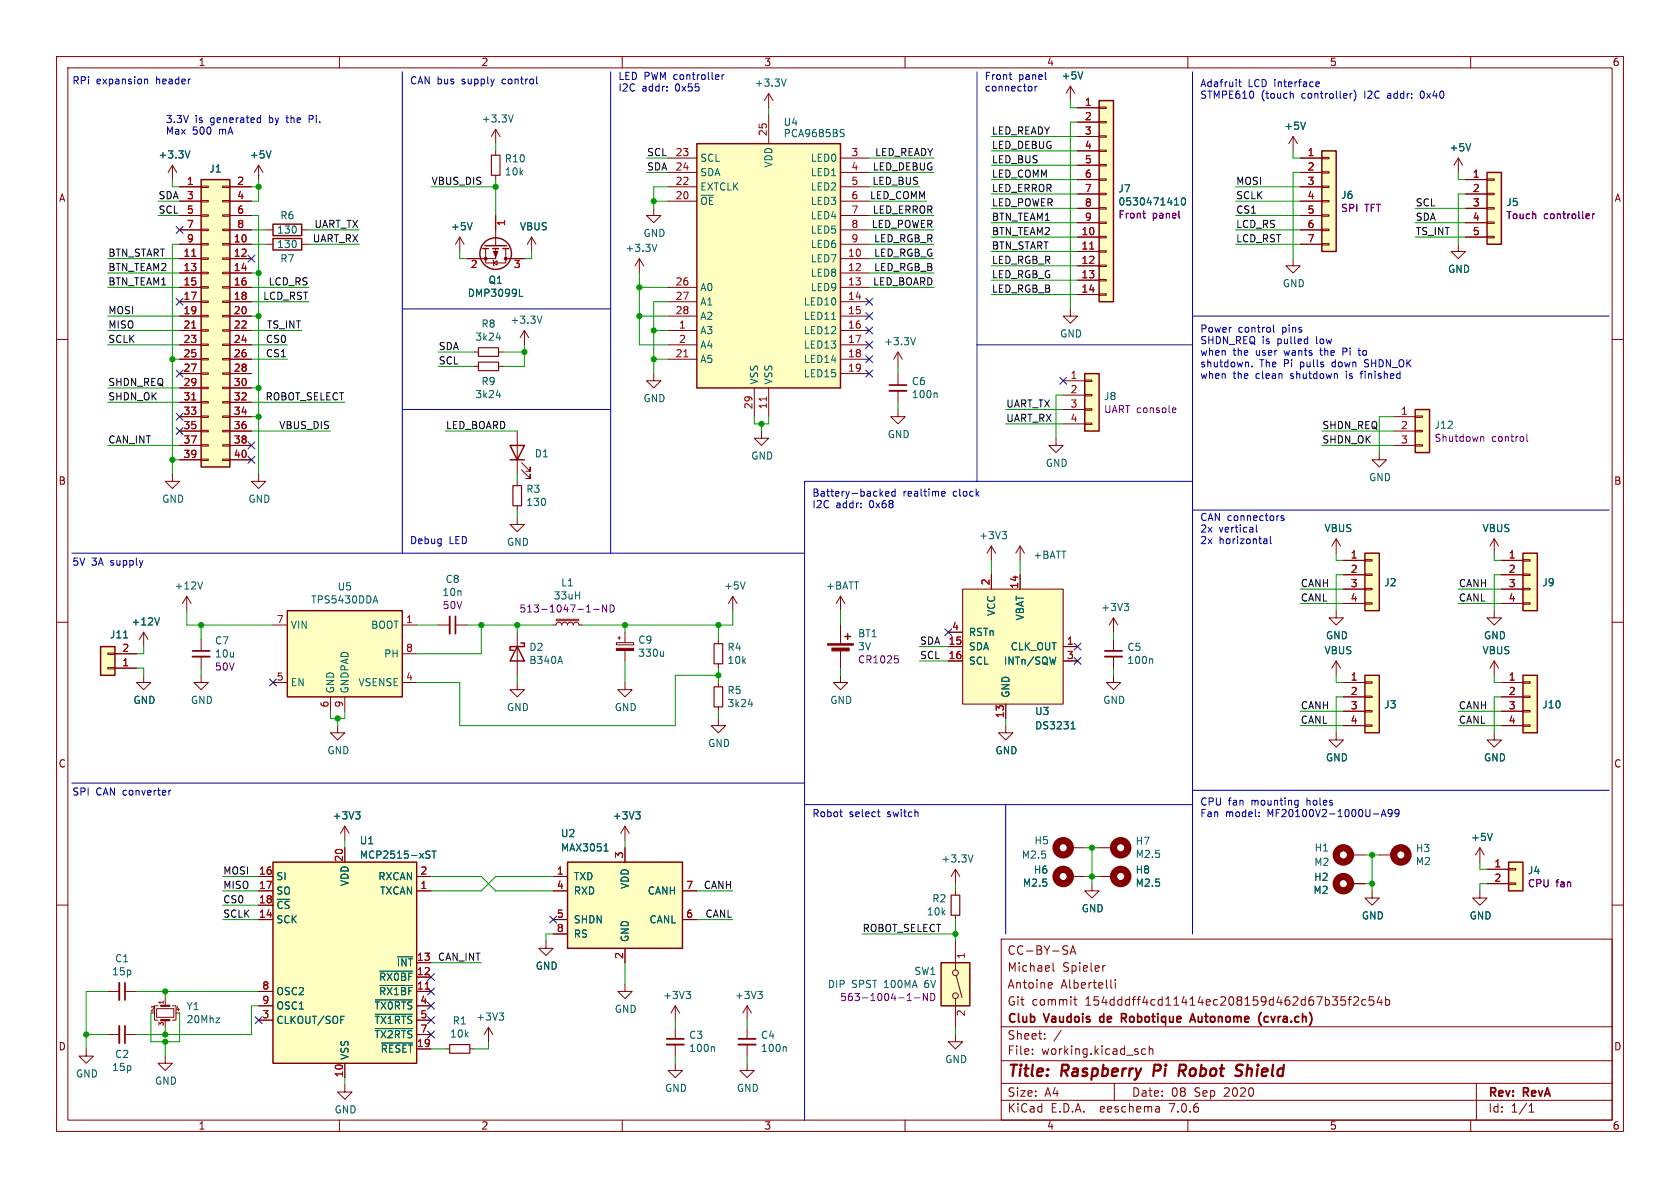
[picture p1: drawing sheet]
<svg xmlns="http://www.w3.org/2000/svg" width="297mm" height="210mm" viewBox="0 0 297 210" stroke-linecap="round" stroke-linejoin="round" font-family="sans-serif">
<defs><g id="words">
<g font-size="2.8" fill="#840000">
<text x="178" y="190.9">Title:</text>
<text x="187.7" y="190.9">Raspberry</text>
<text x="204.7" y="190.9">Pi</text>
<text x="210" y="190.9">Robot</text>
<text x="220.9" y="190.9">Shield</text>
</g>
<g font-size="2.1" fill="#840000">
<text x="178" y="172">Michael</text>
<text x="178" y="169">CC-BY-SA</text>
<text x="187.8" y="172">Spieler</text>
<text x="178" y="178">Git</text>
<text x="178" y="175">Antoine</text>
<text x="182.4" y="178">commit</text>
<text x="187.5" y="175">Albertelli</text>
<text x="191.9" y="178">154dddff4cd11414ec208159d462d67b35f2c54b</text>
<text x="178" y="184">Sheet:</text>
<text x="178" y="181.2">Club</text>
<text x="184.7" y="181.2">Vaudois</text>
<text x="195.1" y="181.2">de</text>
<text x="199.5" y="181.2">Robotique</text>
<text x="212.4" y="181.2">Autonome</text>
<text x="225" y="181.2">(cvra.ch)</text>
<text x="178" y="186.7">File:</text>
<text x="184.1" y="186.7">working.kicad_sch</text>
<text x="178" y="196.9">KiCad</text>
<text x="178" y="194.1">Size:</text>
<text x="184.7" y="194.1">A4</text>
<text x="185.7" y="196.9">E.D.A.</text>
<text x="194.6" y="196.9">eeschema</text>
<text x="200" y="194.1">Date:</text>
<text x="207" y="196.9">7.0.6</text>
<text x="207" y="194.1">08</text>
<text x="211.2" y="194.1">Sep</text>
<text x="216.5" y="194.1">2020</text>
<text x="263" y="194.3">Rev:</text>
<text x="263" y="196.9">Id:</text>
<text x="267.1" y="196.9">1/1</text>
<text x="269.4" y="194.3">RevA</text>
</g>
<g font-size="1.8" fill="#840000">
<text x="35" y="11.9">1</text>
<text x="85" y="11.9">2</text>
<text x="135" y="11.9">3</text>
<text x="185" y="11.9">4</text>
<text x="235" y="11.9">5</text>
<text x="285" y="11.9">6</text>
<text x="10.3" y="35.9">A</text>
<text x="285.3" y="35.9">A</text>
<text x="10.3" y="85.9">B</text>
<text x="285.3" y="85.9">B</text>
<text x="10.3" y="135.9">C</text>
<text x="285.3" y="135.9">C</text>
<text x="10.3" y="185.9">D</text>
<text x="285.3" y="185.9">D</text>
<text x="35" y="199.9">1</text>
<text x="85" y="199.9">2</text>
<text x="135" y="199.9">3</text>
<text x="185" y="199.9">4</text>
<text x="235" y="199.9">5</text>
<text x="285" y="199.9">6</text>
</g>
<g font-size="1.8" fill="#0000c2">
<text x="12.7" y="15">RPi</text>
<text x="17" y="15">expansion</text>
<text x="27.7" y="15">header</text>
<text x="72.4" y="15">CAN bus</text>
<text x="81.7" y="15">supply</text>
<text x="89" y="15">control</text>
<text x="109.2" y="14.2">LED PWM controller</text>
<text x="109.2" y="16.3">I2C</text>
<text x="113.5" y="16.3">addr:</text>
<text x="119.5" y="16.3">0x55</text>
<text x="174" y="14.2">Front</text>
<text x="174" y="16.3">connector</text>
<text x="180.1" y="14.2">panel</text>
<text x="212.1" y="15.5">Adafruit</text>
<text x="212.1" y="17.5">STMPE610</text>
<text x="220.6" y="15.5">LCD interface</text>
<text x="222.9" y="17.5">(touch</text>
<text x="230.2" y="17.5">controller)</text>
<text x="241.5" y="17.5">I2C</text>
<text x="245.7" y="17.5">addr:</text>
<text x="251.7" y="17.5">0x40</text>
<text x="29.2" y="21.8">3.3V</text>
<text x="29.2" y="23.9">Max</text>
<text x="34" y="23.9">500</text>
<text x="34.5" y="21.8">is</text>
<text x="37.3" y="21.8">generated</text>
<text x="38.8" y="23.9">mA</text>
<text x="47.8" y="21.8">by</text>
<text x="51.1" y="21.8">the</text>
<text x="55.3" y="21.8">Pi.</text>
<text x="212.1" y="58.9">Power</text>
<text x="218.9" y="58.9">control</text>
<text x="226.8" y="58.9">pins</text>
<text x="212.1" y="60.9">SHDN_REQ is</text>
<text x="212.1" y="63">when</text>
<text x="212.1" y="65">shutdown.</text>
<text x="218" y="63">the</text>
<text x="222.1" y="63">user</text>
<text x="222.7" y="65">The</text>
<text x="225.9" y="60.9">pulled</text>
<text x="227.1" y="65">Pi</text>
<text x="227.3" y="63">wants</text>
<text x="230.1" y="65">pulls</text>
<text x="233" y="60.9">low</text>
<text x="233.9" y="63">the</text>
<text x="235.9" y="65">down</text>
<text x="238" y="63">Pi</text>
<text x="241.1" y="63">to</text>
<text x="241.9" y="65">SHDN_OK</text>
<text x="212.1" y="67.1">when</text>
<text x="218" y="67.1">the</text>
<text x="222.1" y="67.1">clean</text>
<text x="228.4" y="67.1">shutdown</text>
<text x="238.4" y="67.1">is</text>
<text x="241.2" y="67.1">finished</text>
<text x="143.5" y="87.9">Battery-backed</text>
<text x="143.5" y="89.9">I2C</text>
<text x="147.8" y="89.9">addr:</text>
<text x="153.8" y="89.9">0x68</text>
<text x="159.6" y="87.9">realtime</text>
<text x="168.6" y="87.9">clock</text>
<text x="212.1" y="92.2">CAN connectors</text>
<text x="212.1" y="94.2">2x</text>
<text x="215.5" y="94.2">vertical</text>
<text x="12.7" y="100.1">5V</text>
<text x="16.2" y="100.1">3A</text>
<text x="19.6" y="100.1">supply</text>
<text x="72.4" y="96.3">Debug</text>
<text x="79.4" y="96.3">LED</text>
<text x="212.1" y="96.3">2x</text>
<text x="215.5" y="96.3">horizontal</text>
<text x="12.7" y="140.7">SPI</text>
<text x="17" y="140.7">CAN converter</text>
<text x="212.1" y="142.5">CPU</text>
<text x="217.1" y="142.5">fan</text>
<text x="221.3" y="142.5">mounting</text>
<text x="231.3" y="142.5">holes</text>
<text x="143.5" y="144.5">Robot</text>
<text x="150.1" y="144.5">select</text>
<text x="157" y="144.5">switch</text>
<text x="212.1" y="144.5">Fan</text>
<text x="216.6" y="144.5">model:</text>
<text x="224.2" y="144.5">MF20100V2-1000U-A99</text>
</g>
<g font-size="1.8" fill="#006464">
<text x="133.3" y="15.5">+3.3V</text>
<text x="187.6" y="14.2">+5V</text>
<text x="85.1" y="21.9">+3.3V</text>
<text x="138.4" y="22.5">U4</text>
<text x="226.9" y="23.1">+5V</text>
<text x="27.9" y="28.2">+3.3V</text>
<text x="44.1" y="28.2">+5V</text>
<text x="89.1" y="28.9">R10</text>
<text x="123.7" y="28.8">SCL</text>
<text x="136.8" y="29.7" transform="rotate(-90 136.8 29.7)">VDD</text>
<text x="138.4" y="24.4">PCA9685BS</text>
<text x="143.2" y="28.8">LED0</text>
<text x="256.2" y="26.9">+5V</text>
<text x="36.9" y="30.7">J1</text>
<text x="89.1" y="31.2">10k</text>
<text x="123.7" y="33.9">EXTCLK</text>
<text x="123.7" y="31.3">SDA</text>
<text x="143.2" y="31.3">LED1</text>
<text x="143.2" y="33.9">LED2</text>
<text x="197.6" y="34.2">J7</text>
<text x="237" y="35.4">J6</text>
<text x="48.9" y="41.5">130</text>
<text x="49.5" y="39">R6</text>
<text x="79.6" y="40.9">+5V</text>
<text x="91.8" y="40.9">VBUS</text>
<text x="123.7" y="36.4">~{OE}</text>
<text x="143.2" y="36.4">LED3</text>
<text x="143.2" y="39">LED4</text>
<text x="143.2" y="41.5">LED5</text>
<text x="197.6" y="36.5">0530471410</text>
<text x="266.2" y="36.6">J5</text>
<text x="48.9" y="44">130</text>
<text x="49.5" y="46.6">R7</text>
<text x="110.5" y="44.7">+3.3V</text>
<text x="113.7" y="42.1">GND</text>
<text x="143.2" y="46.6">LED7</text>
<text x="143.2" y="44">LED6</text>
<text x="82.6" y="52.7">DMP3099L</text>
<text x="86.3" y="50.4">Q1</text>
<text x="123.7" y="51.7">A0</text>
<text x="143.2" y="49.1">LED8</text>
<text x="143.2" y="51.7">LED9</text>
<text x="226.7" y="51">GND</text>
<text x="255.9" y="48.4">GND</text>
<text x="85" y="58.1">R8</text>
<text x="90.1" y="57.4">+3.3V</text>
<text x="123.7" y="59.3">A3</text>
<text x="123.7" y="54.2">A1</text>
<text x="123.7" y="56.7">A2</text>
<text x="142" y="54.2">LED10</text>
<text x="142" y="56.7">LED11</text>
<text x="142" y="59.3">LED12</text>
<text x="187.3" y="59.9">GND</text>
<text x="83.9" y="60.4">3k24</text>
<text x="123.7" y="61.8">A4</text>
<text x="123.7" y="64.4">A5</text>
<text x="142" y="61.8">LED13</text>
<text x="142" y="64.4">LED14</text>
<text x="156.2" y="61.2">+3.3V</text>
<text x="83.9" y="70.6">3k24</text>
<text x="85" y="68.3">R9</text>
<text x="113.7" y="71.3">GND</text>
<text x="134.2" y="68.1" transform="rotate(-90 134.2 68.1)">VSS</text>
<text x="136.8" y="68.1" transform="rotate(-90 136.8 68.1)">VSS</text>
<text x="142" y="66.9">LED15</text>
<text x="161.1" y="68.3">C6</text>
<text x="161.1" y="70.6">100n</text>
<text x="195.1" y="70.9">J8</text>
<text x="156.8" y="77.6">GND</text>
<text x="253.5" y="76">J12</text>
<text x="94.4" y="81.1">D1</text>
<text x="132.7" y="81.5">GND</text>
<text x="184.8" y="82.7">GND</text>
<text x="28.6" y="89.1">GND</text>
<text x="43.8" y="89.1">GND</text>
<text x="92.9" y="87.3">R3</text>
<text x="92.9" y="89.6">130</text>
<text x="241.9" y="85.3">GND</text>
<text x="173" y="95.5">+3V3</text>
<text x="234.1" y="94.3">VBUS</text>
<text x="262" y="94.3">VBUS</text>
<text x="89.5" y="96.7">GND</text>
<text x="182.6" y="99">+BATT</text>
<text x="30.8" y="104.4">+12V</text>
<text x="54.9" y="106.9">TPS5430DDA</text>
<text x="59.6" y="104.6">U5</text>
<text x="78.1" y="105.6">10n</text>
<text x="78.7" y="103.3">C8</text>
<text x="97.8" y="106.2">33uH</text>
<text x="99.1" y="103.9">L1</text>
<text x="127.9" y="104.4">+5V</text>
<text x="145.9" y="104.4">+BATT</text>
<text x="244.6" y="103.8">J2</text>
<text x="272.6" y="103.8">J9</text>
<text x="19.3" y="113.1">J11</text>
<text x="23.1" y="110.8">+12V</text>
<text x="51.3" y="111.4">VIN</text>
<text x="65.5" y="111.4">BOOT</text>
<text x="112.7" y="114">C9</text>
<text x="151.6" y="112.9">BT1</text>
<text x="171.2" y="112.6">RSTn</text>
<text x="176.1" y="109" transform="rotate(-90 176.1 109)">VCC</text>
<text x="181.2" y="109.8" transform="rotate(-90 181.2 109.8)">VBAT</text>
<text x="194.6" y="108.2">+3V3</text>
<text x="234.3" y="113.2">GND</text>
<text x="262.2" y="113.2">GND</text>
<text x="37.9" y="114.1">C7</text>
<text x="37.9" y="116.4">10u</text>
<text x="67.8" y="116.4">PH</text>
<text x="93.5" y="115.3">D2</text>
<text x="93.5" y="117.6">B340A</text>
<text x="112.7" y="116.3">330u</text>
<text x="128.5" y="115.3">R4</text>
<text x="128.5" y="117.6">10k</text>
<text x="151.6" y="115.2">3V</text>
<text x="171.2" y="115.2">SDA</text>
<text x="171.2" y="117.7">SCL</text>
<text x="177.4" y="117.7">INTn/SQW</text>
<text x="178.6" y="115.2">CLK_OUT</text>
<text x="199.2" y="115.3">C5</text>
<text x="199.2" y="117.6">100n</text>
<text x="234.1" y="115.8">VBUS</text>
<text x="262" y="115.8">VBUS</text>
<text x="23.5" y="124.6">GND</text>
<text x="33.7" y="124.6">GND</text>
<text x="51.3" y="121.5">EN</text>
<text x="59.3" y="122.7" transform="rotate(-90 59.3 122.7)">GND</text>
<text x="61.8" y="122.7" transform="rotate(-90 61.8 122.7)">GNDPAD</text>
<text x="63.3" y="121.5">VSENSE</text>
<text x="89.5" y="125.9">GND</text>
<text x="108.6" y="125.9">GND</text>
<text x="128.5" y="122.9">R5</text>
<text x="128.5" y="125.2">3k24</text>
<text x="146.7" y="124.6">GND</text>
<text x="178.7" y="123.4" transform="rotate(-90 178.7 123.4)">GND</text>
<text x="194.9" y="124.6">GND</text>
<text x="244.6" y="125.4">J3</text>
<text x="272.6" y="125.4">J10</text>
<text x="182.9" y="129.1">DS3231</text>
<text x="182.9" y="126.6">U3</text>
<text x="57.8" y="133.5">GND</text>
<text x="125.1" y="132.3">GND</text>
<text x="175.9" y="133.5">GND</text>
<text x="234.3" y="134.8">GND</text>
<text x="262.2" y="134.8">GND</text>
<text x="58.7" y="145.1">+3V3</text>
<text x="63.5" y="149.5">U1</text>
<text x="99.1" y="148.2">U2</text>
<text x="108.2" y="145.1">+3V3</text>
<text x="182.8" y="149.5">H5</text>
<text x="200.7" y="149.6">H7</text>
<text x="260" y="148.9">+5V</text>
<text x="48.8" y="155.8">SI</text>
<text x="63.5" y="152">MCP2515-xST</text>
<text x="66.8" y="155.8">RXCAN</text>
<text x="99.1" y="150.7">MAX3051</text>
<text x="101.3" y="155.8">TXD</text>
<text x="166.3" y="152.7">+3.3V</text>
<text x="180.5" y="152">M2.5</text>
<text x="182.7" y="154.6">H6</text>
<text x="200.7" y="154.6">H8</text>
<text x="200.7" y="151.9">M2.5</text>
<text x="232.2" y="155.9">H2</text>
<text x="232.2" y="153.3">M2</text>
<text x="232.3" y="150.7">H1</text>
<text x="250.2" y="153.1">M2</text>
<text x="250.2" y="150.8">H3</text>
<text x="270" y="154.7">J4</text>
<text x="48.8" y="158.3">SO</text>
<text x="48.8" y="160.9">~{CS}</text>
<text x="61.8" y="156.7" transform="rotate(-90 61.8 156.7)">VDD</text>
<text x="67.1" y="158.3">TXCAN</text>
<text x="101.3" y="158.3">RXD</text>
<text x="111.4" y="157.2" transform="rotate(-90 111.4 157.2)">VDD</text>
<text x="114.4" y="158.3">CANH</text>
<text x="164.7" y="159.7">R2</text>
<text x="180.7" y="156.9">M2.5</text>
<text x="191.1" y="161.5">GND</text>
<text x="200.7" y="156.9">M2.5</text>
<text x="232.1" y="158.2">M2</text>
<text x="48.8" y="163.4">SCK</text>
<text x="101.3" y="163.4">SHDN</text>
<text x="101.3" y="166">RS</text>
<text x="111.4" y="166.6" transform="rotate(-90 111.4 166.6)">GND</text>
<text x="114.7" y="163.4">CANL</text>
<text x="163.8" y="162">10k</text>
<text x="240.7" y="162.7">GND</text>
<text x="259.7" y="162.7">GND</text>
<text x="19.7" y="172.6">15p</text>
<text x="20.2" y="170.3">C1</text>
<text x="66.9" y="173.6">~{RX0BF}</text>
<text x="70" y="171">~{INT}</text>
<text x="94.6" y="171.6">GND</text>
<text x="161.6" y="172.5">SW1</text>
<text x="32.9" y="178.8">Y1</text>
<text x="48.8" y="176.1">OSC2</text>
<text x="48.8" y="178.7">OSC1</text>
<text x="66.1" y="178.7">~{TX0RTS}</text>
<text x="66.9" y="176.1">~{RX1BF}</text>
<text x="108.6" y="179.2">GND</text>
<text x="117.1" y="176.8">+3V3</text>
<text x="129.8" y="176.8">+3V3</text>
<text x="146.2" y="174.9">DIP</text>
<text x="150.6" y="174.9">SPST 100MA</text>
<text x="163.7" y="174.9">6V</text>
<text x="32.9" y="181.1">20Mhz</text>
<text x="48.8" y="181.2">CLKOUT/SOF</text>
<text x="66.1" y="181.2">~{TX1RTS}</text>
<text x="66.1" y="183.7">~{TX2RTS}</text>
<text x="79.5" y="183.6">10k</text>
<text x="79.9" y="181.3">R1</text>
<text x="84.1" y="180.6">+3V3</text>
<text x="121.7" y="183.8">C3</text>
<text x="134.4" y="183.8">C4</text>
<text x="13.3" y="190.7">GND</text>
<text x="19.7" y="189.5">15p</text>
<text x="20.2" y="187.2">C2</text>
<text x="27.3" y="191.9">GND</text>
<text x="61.8" y="187.5" transform="rotate(-90 61.8 187.5)">VSS</text>
<text x="67.2" y="186.3">~{RESET}</text>
<text x="121.7" y="186.2">100n</text>
<text x="134.4" y="186.2">100n</text>
<text x="167" y="188.1">GND</text>
<text x="59.1" y="197">GND</text>
<text x="117.5" y="193.2">GND</text>
<text x="130.2" y="193.2">GND</text>
</g>
<g font-size="1.8" fill="#0f0f0f">
<text x="175.3" y="23.9">LED_READY</text>
<text x="114.3" y="27.7">SCL</text>
<text x="154.6" y="27.7">LED_READY</text>
<text x="175.3" y="26.4">LED_DEBUG</text>
<text x="175.3" y="28.9">LED_BUS</text>
<text x="27.9" y="35.3">SDA</text>
<text x="76.2" y="32.8">VBUS_DIS</text>
<text x="114.3" y="30.2">SDA</text>
<text x="153.7" y="35.3">LED_COMM</text>
<text x="154.1" y="32.8">LED_BUS</text>
<text x="154.2" y="30.2">LED_DEBUG</text>
<text x="175.3" y="31.5">LED_COMM</text>
<text x="175.3" y="34">LED_ERROR</text>
<text x="218.4" y="35.3">SCLK</text>
<text x="218.4" y="32.8">MOSI</text>
<text x="27.9" y="37.8">SCL</text>
<text x="55.5" y="40.4">UART_TX</text>
<text x="154" y="40.4">LED_POWER</text>
<text x="154.2" y="37.8">LED_ERROR</text>
<text x="175.3" y="36.6">LED_POWER</text>
<text x="175.3" y="41.6">BTN_TEAM2</text>
<text x="175.3" y="39.1">BTN_TEAM1</text>
<text x="218.4" y="37.8">CS1</text>
<text x="218.4" y="40.4">LCD_RS</text>
<text x="250.2" y="41.6">TS_INT</text>
<text x="250.2" y="36.6">SCL</text>
<text x="250.2" y="39.1">SDA</text>
<text x="19" y="48">BTN_TEAM2</text>
<text x="19" y="45.5">BTN_START</text>
<text x="55.2" y="42.9">UART_RX</text>
<text x="154.4" y="45.5">LED_RGB_G</text>
<text x="154.4" y="48">LED_RGB_B</text>
<text x="154.4" y="42.9">LED_RGB_R</text>
<text x="175.3" y="46.7">LED_RGB_R</text>
<text x="175.3" y="44.2">BTN_START</text>
<text x="218.4" y="42.9">LCD_RST</text>
<text x="19" y="50.5">BTN_TEAM1</text>
<text x="46.4" y="53.1">LCD_RST</text>
<text x="47.4" y="50.5">LCD_RS</text>
<text x="154.3" y="50.5">LED_BOARD</text>
<text x="175.3" y="49.3">LED_RGB_G</text>
<text x="175.3" y="51.8">LED_RGB_B</text>
<text x="19" y="55.6">MOSI</text>
<text x="19" y="58.2">MISO</text>
<text x="47.1" y="58.2">TS_INT</text>
<text x="19" y="60.7">SCLK</text>
<text x="46.9" y="60.7">CS0</text>
<text x="46.9" y="63.2">CS1</text>
<text x="77.5" y="64.5">SCL</text>
<text x="77.5" y="62">SDA</text>
<text x="19" y="68.3">SHDN_REQ</text>
<text x="19" y="70.9">SHDN_OK</text>
<text x="46.8" y="70.9">ROBOT_SELECT</text>
<text x="49.3" y="75.9">VBUS_DIS</text>
<text x="78.7" y="75.9">LED_BOARD</text>
<text x="177.8" y="74.7">UART_RX</text>
<text x="177.8" y="72.1">UART_TX</text>
<text x="233.7" y="75.9">SHDN_REQ</text>
<text x="19" y="78.5">CAN_INT</text>
<text x="233.7" y="78.5">SHDN_OK</text>
<text x="229.9" y="106.4">CANL</text>
<text x="229.9" y="103.9">CANH</text>
<text x="257.8" y="106.4">CANL</text>
<text x="257.8" y="103.9">CANH</text>
<text x="162.6" y="116.6">SCL</text>
<text x="162.6" y="114">SDA</text>
<text x="229.9" y="125.5">CANH</text>
<text x="257.8" y="125.5">CANH</text>
<text x="229.9" y="128">CANL</text>
<text x="257.8" y="128">CANL</text>
<text x="39.4" y="154.7">MOSI</text>
<text x="39.4" y="159.8">CS0</text>
<text x="39.4" y="157.2">MISO</text>
<text x="124.3" y="157.2">CANH</text>
<text x="39.4" y="162.3">SCLK</text>
<text x="124.6" y="162.3">CANL</text>
<text x="152.4" y="164.8">ROBOT_SELECT</text>
<text x="77.3" y="169.9">CAN_INT</text>
</g>
<g font-size="1.8" fill="#a90000">
<text x="191.7" y="18.8">1</text>
<text x="191.7" y="21.3">2</text>
<text x="191.7" y="23.9">3</text>
<text x="119.3" y="27.7">23</text>
<text x="135.6" y="24.2" transform="rotate(-90 135.6 24.2)">25</text>
<text x="150.4" y="27.7">3</text>
<text x="191.7" y="26.4">4</text>
<text x="191.7" y="29">5</text>
<text x="231.1" y="27.7">1</text>
<text x="32.9" y="32.8">1</text>
<text x="32.9" y="35.3">3</text>
<text x="41.8" y="32.8">2</text>
<text x="41.8" y="35.3">4</text>
<text x="119.3" y="35.3">20</text>
<text x="119.3" y="32.8">22</text>
<text x="119.3" y="30.2">24</text>
<text x="150.4" y="30.2">4</text>
<text x="150.4" y="32.8">5</text>
<text x="150.4" y="35.3">6</text>
<text x="191.7" y="31.5">6</text>
<text x="191.7" y="34">7</text>
<text x="231.1" y="30.2">2</text>
<text x="231.1" y="32.8">3</text>
<text x="231.1" y="35.3">4</text>
<text x="260.3" y="31.5">1</text>
<text x="260.3" y="34">2</text>
<text x="32.9" y="37.8">5</text>
<text x="32.9" y="40.4">7</text>
<text x="41.8" y="37.8">6</text>
<text x="41.8" y="40.4">8</text>
<text x="89.6" y="40.1" transform="rotate(-90 89.6 40.1)">1</text>
<text x="150.4" y="37.8">7</text>
<text x="150.4" y="40.4">8</text>
<text x="191.1" y="41.7">10</text>
<text x="191.7" y="36.6">8</text>
<text x="191.7" y="39.1">9</text>
<text x="231.1" y="37.8">5</text>
<text x="231.1" y="40.4">6</text>
<text x="260.3" y="36.6">3</text>
<text x="260.3" y="39.1">4</text>
<text x="260.3" y="41.7">5</text>
<text x="32.3" y="45.5">11</text>
<text x="32.9" y="42.9">9</text>
<text x="41.2" y="42.9">10</text>
<text x="41.2" y="45.5">12</text>
<text x="83.1" y="47.7">2</text>
<text x="90.7" y="47.7">3</text>
<text x="149.8" y="45.5">10</text>
<text x="150.4" y="42.9">9</text>
<text x="191.1" y="44.2">11</text>
<text x="191.1" y="46.7">12</text>
<text x="231.1" y="42.9">7</text>
<text x="32.3" y="48">13</text>
<text x="32.3" y="50.5">15</text>
<text x="32.3" y="53.1">17</text>
<text x="41.2" y="48">14</text>
<text x="41.2" y="50.5">16</text>
<text x="41.2" y="53.1">18</text>
<text x="119.3" y="50.5">26</text>
<text x="119.3" y="53.1">27</text>
<text x="149.8" y="48">12</text>
<text x="149.8" y="50.5">13</text>
<text x="149.8" y="53.1">14</text>
<text x="191.1" y="49.3">13</text>
<text x="191.1" y="51.8">14</text>
<text x="32.3" y="55.6">19</text>
<text x="32.3" y="58.2">21</text>
<text x="41.2" y="55.6">20</text>
<text x="41.2" y="58.2">22</text>
<text x="119.3" y="55.6">28</text>
<text x="119.9" y="58.2">1</text>
<text x="149.8" y="55.6">15</text>
<text x="149.8" y="58.2">16</text>
<text x="32.3" y="60.7">23</text>
<text x="32.3" y="63.2">25</text>
<text x="32.3" y="65.8">27</text>
<text x="41.2" y="60.7">24</text>
<text x="41.2" y="63.2">26</text>
<text x="41.2" y="65.8">28</text>
<text x="119.3" y="63.2">21</text>
<text x="119.9" y="60.7">2</text>
<text x="149.8" y="60.7">17</text>
<text x="149.8" y="63.2">18</text>
<text x="149.8" y="65.8">19</text>
<text x="32.3" y="68.3">29</text>
<text x="32.3" y="70.9">31</text>
<text x="41.2" y="68.3">30</text>
<text x="41.2" y="70.9">32</text>
<text x="189.2" y="67.1">1</text>
<text x="189.2" y="69.6">2</text>
<text x="32.3" y="73.4">33</text>
<text x="32.3" y="75.9">35</text>
<text x="41.2" y="73.4">34</text>
<text x="41.2" y="75.9">36</text>
<text x="133.1" y="72.4" transform="rotate(-90 133.1 72.4)">29</text>
<text x="135.6" y="72.4" transform="rotate(-90 135.6 72.4)">11</text>
<text x="189.2" y="72.1">3</text>
<text x="189.2" y="74.7">4</text>
<text x="247.6" y="73.4">1</text>
<text x="247.6" y="75.9">2</text>
<text x="32.3" y="78.5">37</text>
<text x="32.3" y="81">39</text>
<text x="41.2" y="78.5">38</text>
<text x="41.2" y="81">40</text>
<text x="247.6" y="78.5">3</text>
<text x="238.7" y="98.8">1</text>
<text x="238.7" y="101.3">2</text>
<text x="266.6" y="98.8">1</text>
<text x="266.6" y="101.3">2</text>
<text x="175" y="103.6" transform="rotate(-90 175 103.6)">2</text>
<text x="180.1" y="104.2" transform="rotate(-90 180.1 104.2)">14</text>
<text x="238.7" y="103.9">3</text>
<text x="238.7" y="106.4">4</text>
<text x="266.6" y="103.9">3</text>
<text x="266.6" y="106.4">4</text>
<text x="48.8" y="110.2">7</text>
<text x="71.7" y="110.2">1</text>
<text x="168.2" y="111.5">4</text>
<text x="21.5" y="117.9">1</text>
<text x="21.5" y="115.3">2</text>
<text x="71.7" y="115.3">8</text>
<text x="167.6" y="114">15</text>
<text x="167.6" y="116.6">16</text>
<text x="188.5" y="114">1</text>
<text x="188.5" y="116.6">3</text>
<text x="48.8" y="120.4">5</text>
<text x="58.2" y="125.2" transform="rotate(-90 58.2 125.2)">6</text>
<text x="60.7" y="125.2" transform="rotate(-90 60.7 125.2)">9</text>
<text x="71.7" y="120.4">4</text>
<text x="238.7" y="120.4">1</text>
<text x="238.7" y="122.9">2</text>
<text x="238.7" y="125.5">3</text>
<text x="266.6" y="120.4">1</text>
<text x="266.6" y="122.9">2</text>
<text x="266.6" y="125.5">3</text>
<text x="177.5" y="127" transform="rotate(-90 177.5 127)">13</text>
<text x="238.7" y="128">4</text>
<text x="266.6" y="128">4</text>
<text x="45.7" y="154.7">16</text>
<text x="60.7" y="152.4" transform="rotate(-90 60.7 152.4)">20</text>
<text x="74.2" y="154.7">2</text>
<text x="98.4" y="154.7">1</text>
<text x="110.2" y="151.8" transform="rotate(-90 110.2 151.8)">3</text>
<text x="264.1" y="153.4">1</text>
<text x="264.1" y="156">2</text>
<text x="45.7" y="157.2">17</text>
<text x="45.7" y="159.8">18</text>
<text x="74.2" y="157.2">1</text>
<text x="98.4" y="157.2">4</text>
<text x="121.2" y="157.2">7</text>
<text x="45.7" y="162.3">14</text>
<text x="98.4" y="162.3">5</text>
<text x="98.4" y="164.8">8</text>
<text x="121.2" y="162.3">6</text>
<text x="73.6" y="172.5">12</text>
<text x="73.6" y="169.9">13</text>
<text x="110.2" y="169.6" transform="rotate(-90 110.2 169.6)">2</text>
<text x="170.9" y="169.6" transform="rotate(-90 170.9 169.6)">1</text>
<text x="46.3" y="175">8</text>
<text x="46.3" y="177.5">9</text>
<text x="73.6" y="175">11</text>
<text x="74.2" y="177.5">4</text>
<text x="170.9" y="179.8" transform="rotate(-90 170.9 179.8)">2</text>
<text x="46.3" y="180.1">3</text>
<text x="73.6" y="185.2">19</text>
<text x="74.2" y="180.1">5</text>
<text x="74.2" y="182.6">7</text>
<text x="60.7" y="190.5" transform="rotate(-90 60.7 190.5)">10</text>
</g>
<g font-size="1.8" fill="#840084">
<text x="197.6" y="38.8">Front</text>
<text x="203.7" y="38.8">panel</text>
<text x="237" y="37.7">SPI</text>
<text x="241.2" y="37.7">TFT</text>
<text x="266.2" y="38.9">Touch</text>
<text x="272.9" y="38.9">controller</text>
<text x="195.1" y="73.2">UART console</text>
<text x="253.5" y="78.3">Shutdown</text>
<text x="263.7" y="78.3">control</text>
<text x="78.2" y="107.9">50V</text>
<text x="91.7" y="108.5">513-1047-1-ND</text>
<text x="37.9" y="118.7">50V</text>
<text x="151.6" y="117.5">CR1025</text>
<text x="270" y="157">CPU</text>
<text x="275.1" y="157">fan</text>
<text x="148.4" y="177.2">563-1004-1-ND</text>
</g>
<g font-size="1.1" fill="#a90000">
<text x="26.5" y="178.8">2</text>
<text x="29" y="177.7" transform="rotate(-90 29 177.7)">1</text>
<text x="30.9" y="178.8">4</text>
<text x="29" y="181.5" transform="rotate(-90 29 181.5)">3</text>
</g>
</g></defs>
<g fill="none" stroke="#840000" stroke-width=".18">
<path d="M10 10h277v190h-277zM12 12h273v186h-273zM60 10v2M110 10v2M135.9 16.5v2.6M135.9 16.5l-.8 1.3M135.9 16.5l.8 1.3M160 10v2M189.2 15.2l-.7 1.3M189.2 15.2v2.6M189.2 15.2l.8 1.3M190.5 19.1h3.8"/>
<path d="M194.3 18.9h1.3v.3h-1.3zM210 10v2M260 10v2M30.5 29.2l-.8 1.3M30.5 29.2v2.6M30.5 29.2l.7 1.3M31.7 35.6h3.9M31.7 33h3.9M31.7 38.1h3.9M35.6 38h1.2v.2h-1.2zM35.6 35.4h1.2v.3h-1.2zM35.6 32.9h1.2v.2h-1.2z"/>
<path d="M39.4 38h1.2v.2h-1.2zM39.4 35.4h1.2v.3h-1.2zM39.4 32.9h1.2v.2h-1.2zM40.6 35.6h3.8M40.6 33h3.8M40.6 38.1h3.8M45.7 29.2l-.7 1.3M45.7 29.2v2.6M45.7 29.2l.8 1.3M87.6 22.9v2.5M87.6 26.7v.7M87.6 31v.8"/>
<path d="M87.6 38.1v5.3M87.6 22.9l-.7 1.2M87.6 22.9l.8 1.2M115.6 36.8v1.3h1.2l-1.2 1.3-1.3-1.3h1.3M118.1 35.6h5.1M118.1 33h5.1M118.1 27.9h5.1M118.1 30.5h5.1M135.9 20.3v5.1M148.6 35.6h5.1M148.6 33h5.1M148.6 27.9h5.1"/>
<path d="M148.6 30.5h5.1M148.6 38.1h5.1M190.5 21.6h3.8M190.5 24.1h3.8M190.5 26.7h3.8M190.5 29.2h3.8M190.5 31.8h3.8M190.5 34.3h3.8M190.5 36.8h3.8M190.5 39.4h3.8M194.3 39.2h1.3v.3h-1.3zM194.3 36.7h1.3v.3h-1.3z"/>
<path d="M194.3 34.2h1.3v.2h-1.3zM194.3 31.6h1.3v.3h-1.3zM194.3 29.1h1.3v.2h-1.3zM194.3 26.5h1.3v.3h-1.3zM194.3 24h1.3v.3h-1.3zM194.3 21.5h1.3v.2h-1.3zM228.6 24.1l-.8 1.3M228.6 24.1v2.6M228.6 24.1l.8 1.3M229.9 35.6h3.8M229.9 33h3.8M229.9 27.9h3.8"/>
<path d="M229.9 30.5h3.8M229.9 38.1h3.8M233.7 38h1.2v.2h-1.2zM233.7 35.4h1.2v.3h-1.2zM233.7 32.9h1.2v.2h-1.2zM233.7 30.4h1.2v.2h-1.2zM233.7 27.8h1.2v.3h-1.2zM257.8 27.9l-.8 1.3M257.8 27.9v2.6M257.8 27.9l.8 1.3M259.1 31.8h3.8M259.1 34.3h3.8"/>
<path d="M259.1 36.8h3.8M259.1 39.4h3.8M262.9 39.2h1.3v.3h-1.3zM262.9 36.7h1.3v.3h-1.3zM262.9 34.2h1.3v.2h-1.3zM262.9 31.6h1.3v.3h-1.3zM10 60h2M31.7 58.4h3.9M31.7 45.7h3.9M31.7 48.3h3.9M31.7 50.8h3.9M31.7 53.3h3.9"/>
<path d="M31.7 55.9h3.9M31.7 40.6h3.9M31.7 43.2h3.9M35.6 58.3h1.2v.2h-1.2zM35.6 55.8h1.2v.2h-1.2zM35.6 53.2h1.2v.3h-1.2zM35.6 50.7h1.2v.2h-1.2zM35.6 48.1h1.2v.3h-1.2zM35.6 45.6h1.2v.2h-1.2zM35.6 43.1h1.2v.2h-1.2zM35.6 40.5h1.2v.3h-1.2zM39.4 58.3h1.2v.2h-1.2z"/>
<path d="M39.4 55.8h1.2v.2h-1.2zM39.4 53.2h1.2v.3h-1.2zM39.4 50.7h1.2v.2h-1.2zM39.4 48.1h1.2v.3h-1.2zM39.4 45.6h1.2v.2h-1.2zM39.4 43.1h1.2v.2h-1.2zM39.4 40.5h1.2v.3h-1.2zM40.6 58.4h3.8M40.6 45.7h3.8M40.6 48.3h3.8M40.6 50.8h3.8M40.6 53.3h3.8"/>
<path d="M40.6 55.9h3.8M40.6 40.6h3.8M40.6 43.2h3.8M47 40.6h1.3M47 43.2h1.3M53.3 40.6h1.3M53.3 43.2h1.3M81.3 41.9l-.8 1.3M81.3 41.9v2.6M81.3 41.9l.7 1.3M85.9 43.9v2.6h3.5v-2.6M87.1 46l.1 .1v.8l.2 .1"/>
<path d="M87.2 46.5l.7-.4v.8zM87.6 43.9v1.8h-5.1M89.4 45.7h3.3M92.7 58.4l-.8 1.3M92.7 58.4v2.6M92.7 58.4l.8 1.3M94 41.9l-.8 1.3M94 41.9v2.6M94 41.9l.7 1.3M113 45.7l-.7 1.3M113 45.7v2.6M113 45.7l.8 1.3"/>
<path d="M118.1 58.4h5.1M118.1 50.8h5.1M118.1 53.3h5.1M118.1 55.9h5.1M148.6 58.4h5.1M148.6 45.7h5.1M148.6 48.3h5.1M148.6 50.8h5.1M148.6 53.3h5.1M148.6 55.9h5.1M148.6 40.6h5.1M148.6 43.2h5.1"/>
<path d="M189.2 54.6v1.3h1.3l-1.3 1.3-1.2-1.3h1.2M190.5 41.9h3.8M190.5 44.5h3.8M190.5 47h3.8M190.5 49.5h3.8M190.5 52.1h3.8M194.3 51.9h1.3v.3h-1.3zM194.3 49.4h1.3v.3h-1.3zM194.3 46.9h1.3v.2h-1.3zM194.3 44.3h1.3v.3h-1.3zM194.3 41.8h1.3v.2h-1.3zM228.6 45.7v1.3h1.3l-1.3 1.3-1.3-1.3h1.3"/>
<path d="M229.9 40.6h3.8M229.9 43.2h3.8M233.7 43.1h1.2v.2h-1.2zM233.7 40.5h1.2v.3h-1.2zM257.8 43.2v1.3h1.3l-1.3 1.2-1.3-1.2h1.3M259.1 41.9h3.8M262.9 41.8h1.3v.2h-1.3zM285 60h2M31.7 61h3.9M31.7 63.5h3.9M31.7 66h3.9M31.7 73.7h3.9"/>
<path d="M31.7 76.2h3.9M31.7 78.7h3.9M31.7 68.6h3.9M31.7 71.1h3.9M35.6 78.6h1.2v.3h-1.2zM35.6 76.1h1.2v.2h-1.2zM35.6 73.5h1.2v.3h-1.2zM35.6 71h1.2v.2h-1.2zM35.6 68.5h1.2v.2h-1.2zM35.6 65.9h1.2v.3h-1.2zM35.6 63.4h1.2v.2h-1.2zM35.6 60.8h1.2v.3h-1.2z"/>
<path d="M39.4 78.6h1.2v.3h-1.2zM39.4 76.1h1.2v.2h-1.2zM39.4 73.5h1.2v.3h-1.2zM39.4 71h1.2v.2h-1.2zM39.4 68.5h1.2v.2h-1.2zM39.4 65.9h1.2v.3h-1.2zM39.4 63.4h1.2v.2h-1.2zM39.4 60.8h1.2v.3h-1.2zM40.6 61h3.8M40.6 63.5h3.8M40.6 66h3.8M40.6 73.7h3.8"/>
<path d="M40.6 76.2h3.8M40.6 78.7h3.8M40.6 68.6h3.8M40.6 71.1h3.8M83.8 64.8h.8M83.8 62.2h.8M88.1 64.8h.8M88.1 62.2h.8M91.4 76.2v7.6M115.6 66v1.3h1.2l-1.2 1.3-1.3-1.3h1.3M118.1 61h5.1M118.1 63.5h5.1"/>
<path d="M133.3 68.6v5.1M134.6 76.2v1.3h1.3l-1.3 1.2-1.3-1.2h1.3M135.9 68.6v5.1M148.6 61h5.1M148.6 63.5h5.1M148.6 66h5.1M158.7 72.4v1.3h1.3l-1.3 1.2-1.2-1.2h1.2M158.7 62.2l-.7 1.3M158.7 62.2v2.6M158.7 66v2.1M158.7 69.1v2M158.7 62.2l.8 1.3"/>
<path d="M186.7 77.5v1.2h1.3l-1.3 1.3-1.3-1.3h1.3M188 67.3h3.8M188 69.9h3.8M188 72.4h3.8M188 74.9h3.8M191.8 74.8h1.2v.3h-1.2zM191.8 72.3h1.2v.2h-1.2zM191.8 69.7h1.2v.3h-1.2zM191.8 67.2h1.2v.2h-1.2zM246.4 73.7h3.8M246.4 76.2h3.8M246.4 78.7h3.8"/>
<path d="M250.2 78.6h1.3v.3h-1.3zM250.2 76.1h1.3v.2h-1.3zM250.2 73.5h1.3v.3h-1.3zM30.5 83.8v1.3h1.2l-1.2 1.3-1.3-1.3h1.3M31.7 81.3h3.9M35.6 81.2h1.2v.2h-1.2zM39.4 81.2h1.2v.2h-1.2zM40.6 81.3h3.8M45.7 83.8v1.3h1.3l-1.3 1.3-1.3-1.3h1.3M91.4 91.4v1.3h1.3l-1.3 1.3-1.2-1.3h1.2M91.4 85.1v.8M91.4 89.4v.8"/>
<path d="M92.2 83.1l1.5 1.5v-.8v.8h-.7M92.2 81.8l1.5 1.5v-.7v.7h-.7M175.3 96.5v2.6M175.3 96.5l-.8 1.3M175.3 96.5l.7 1.3M180.3 96.5v2.6M180.3 96.5l-.7 1.3M180.3 96.5l.8 1.3M236.2 95.3l-.7 1.2M236.2 95.3v2.5M236.2 95.3l.8 1.2M237.5 99.1h3.8"/>
<path d="M241.3 98.9h1.3v.3h-1.3zM243.8 80v1.3h1.3l-1.3 1.3-1.2-1.3h1.2M264.2 95.3v2.5M264.2 95.3l-.8 1.2M264.2 95.3l.7 1.2M265.4 99.1h3.8M269.2 98.9h1.3v.3h-1.3zM10 110h2M19 115.4h1.3v.3h-1.3zM19 118h1.3v.2h-1.3zM20.3 118.1h3.8M20.3 115.6h3.8"/>
<path d="M25.4 119.4v1.3h1.3l-1.3 1.2-1.3-1.2h1.3M25.4 111.8l-.8 1.2M25.4 111.8v2.5M25.4 111.8l.8 1.2M33 105.4l-.7 1.3M33 105.4v2.6M33 105.4l.8 1.3M35.6 119.4v1.3h1.2l-1.2 1.2-1.3-1.2h1.3M35.6 113v2.1M35.6 116.1v2M48.3 110.5h2.5M71.1 110.5h2.6"/>
<path d="M71.1 115.6h2.6M77.5 110.5h2M80.5 110.5h2M91.4 111.8v7.6M97.8 110.5h.5l.2-.4 .3-.1 .4 .1 .1 .4 .2-.4 .3-.1 .4 .1 .1 .4 .2-.4 .4-.1 .3 .1 .1 .4 .2-.4 .4-.1 .3 .1 .2 .4h.5M98.3 109.7h4.1M98.3 109.5h4.1M109 113.6h3v.4h-3zM109.2 112.8h.5M109.5 112.5v.5M110.5 111.8v1.8M110.5 115v1.8"/>
<path d="M127 113v.8M127 117.3v.8M129.5 105.4l-.7 1.3M129.5 105.4v2.6M129.5 105.4l.8 1.3M148.6 119.4v1.3h1.3l-1.3 1.2-1.3-1.2h1.3M148.6 105.4v2.6M148.6 110.5v3.3M148.6 114.8v3.3M148.6 105.4l-.8 1.3M148.6 105.4l.8 1.3M167.6 114.3h2.6"/>
<path d="M167.6 116.8h2.6M167.6 111.8h2.6M170.2 104.1h17.8v20.4h-17.8zM175.3 101.6v2.5M180.3 101.6v2.5M188 114.3h2.5M188 116.8h2.5M196.8 119.4v1.3h1.3l-1.3 1.2-1.2-1.2h1.2M196.8 109.2v2.6M196.8 113v2.1M196.8 116.1v2M196.8 109.2l-.7 1.3"/>
<path d="M196.8 109.2l.8 1.3M236.2 108v1.2h1.3l-1.3 1.3-1.3-1.3h1.3M236.2 116.8v2.6M236.2 116.8l-.7 1.3M236.2 116.8l.8 1.3M237.5 101.6h3.8M237.5 104.1h3.8M237.5 106.7h3.8M241.3 106.6h1.3v.2h-1.3zM241.3 104h1.3v.3h-1.3zM241.3 101.5h1.3v.2h-1.3zM264.2 108v1.2h1.2l-1.2 1.3-1.3-1.3h1.3"/>
<path d="M264.2 116.8l-.8 1.3M264.2 116.8v2.6M264.2 116.8l.7 1.3M265.4 101.6h3.8M265.4 104.1h3.8M265.4 106.7h3.8M269.2 106.6h1.3v.2h-1.3zM269.2 104h1.3v.3h-1.3zM269.2 101.5h1.3v.2h-1.3zM285 110h2M48.3 120.7h2.5M58.4 123.2v2.5"/>
<path d="M59.7 128.3v1.2h1.3l-1.3 1.3-1.3-1.3h1.3M61 123.2v2.5M71.1 120.7h2.6M91.4 120.7v1.2h1.3l-1.3 1.3-1.2-1.3h1.2M110.5 120.7v1.2h1.3l-1.3 1.3-1.3-1.3h1.3M127 127v1.3h1.3l-1.3 1.2-1.3-1.2h1.3M127 120.7v.7M127 125v.7M177.8 128.3v1.2h1.3l-1.3 1.3-1.3-1.3h1.3M177.8 124.5v2.5M236.2 129.5v1.3h1.3l-1.3 1.3-1.3-1.3h1.3M237.5 120.7h3.8"/>
<path d="M237.5 123.2h3.8M237.5 125.7h3.8M237.5 128.3h3.8M241.3 128.1h1.3v.3h-1.3zM241.3 125.6h1.3v.3h-1.3zM241.3 123.1h1.3v.2h-1.3zM241.3 120.5h1.3v.3h-1.3zM264.2 129.5v1.3h1.2l-1.2 1.3-1.3-1.3h1.3M265.4 120.7h3.8M265.4 123.2h3.8M265.4 125.7h3.8M265.4 128.3h3.8"/>
<path d="M269.2 128.1h1.3v.3h-1.3zM269.2 125.6h1.3v.3h-1.3zM269.2 123.1h1.3v.2h-1.3zM269.2 120.5h1.3v.3h-1.3zM10 160h2M45.7 154.9h2.6M45.7 157.5h2.6M61 146.1l-.8 1.2M61 146.1v2.5M61 149.9v2.5M61 146.1l.7 1.2M73.7 154.9h2.5"/>
<path d="M73.7 157.5h2.5M97.8 154.9h2.5M97.8 157.5h2.5M110.5 146.1v2.5M110.5 149.9v2.5M110.5 146.1l-.8 1.2M110.5 146.1l.8 1.2M120.6 157.5h2.6M168.9 153.7v2.5M168.9 157.5v.7M168.9 153.7l-.8 1.2M168.9 153.7l.8 1.2"/>
<path d="M189.2 154.9h2.6M189.2 149.9h2.6M193 156.2v1.3h1.3l-1.3 1.3-1.2-1.3h1.2M194.3 154.9h2.5M194.3 149.9h2.5M238.8 156.2h2.5M238.8 151.1h2.5M242.6 157.5v1.3h1.2l-1.2 1.2-1.3-1.2h1.3M243.8 151.1h2.6M261.6 157.5v1.3h1.3l-1.3 1.2-1.3-1.2h1.3M261.6 149.9l-.7 1.2M261.6 149.9v2.5"/>
<path d="M261.6 149.9l.8 1.2M262.9 153.7h3.8M262.9 156.2h3.8M266.7 156.1h1.3v.2h-1.3zM266.7 153.5h1.3v.3h-1.3zM285 160h2M19 175.3h2.1M22.1 175.3h2M27.7 178.3h3v1.5h-3zM27.9 177.8h-.6v2.5h.6M29.2 176.5v1.3M30.5 177.8h.6v2.5h-.6"/>
<path d="M45.7 162.6h2.6M45.7 175.3h2.6M45.7 160h2.6M45.7 177.8h2.6M73.7 175.3h2.5M73.7 172.7h2.5M73.7 170.2h2.5M73.7 177.8h2.5M96.5 166.4v1.2h1.3l-1.3 1.3-1.3-1.3h1.3M97.8 162.6h2.5M97.8 165.1h2.5M110.5 174v1.3h1.3l-1.3 1.2-1.3-1.2h1.3"/>
<path d="M110.5 167.6v2.6M119.4 177.8l-.8 1.3M119.4 177.8v2.5M119.4 177.8l.7 1.3M120.6 162.6h2.6M132.1 177.8v2.5M132.1 177.8l-.8 1.3M132.1 177.8l.7 1.3M168.9 161.8v.8M168.9 166.4v5.1M168.9 176.5v5.1M169 172.5l1.1 3.9"/>
<path d="M177 166h108v32h-108zM185.5 173.7l.5 .1v.3l-.7 .1M186 174.6l-.5 .1M186.2 170.2v1.3l.2 .2M188.5 167.2l.2 .1M188.7 168.1v.5M189.2 168.7l.5-1.5 .5 1.5M189.3 168.3h.7M189.8 176.7h.6M190 176.2v1.3l.4 .2M195.4 170.7l-.4 .1M196.4 173.2v1.3l.2 .2"/>
<path d="M197.2 173.2v.1M197.2 173.7v1M237.8 176.2h-.7l-.1 .7 .2-.1h.5l.2 .3-.1 .5-.2 .1-.6-.1M238.3 176.7h.6M238.9 176.2l-.4 .2v1.3M239.3 176.3l.6-.1 .2 .1 .1 .3-1 1.1h1M241.5 176.8l-.5-.1-.3 .3v.4l.2 .2h.6M242.8 176.2h-.7l-.1 .7 .2-.1h.5l.2 .3-.1 .5-.2 .1-.6-.1M243.8 176.1l-.3 1.1h.9M244.2 176.7v1M245 176.8l.4-.1 .3 .3v.4l-.2 .2h-.5M245 176.2v1.5"/>
<path d="M15.2 185.4v1.3h1.3l-1.3 1.3-1.2-1.3h1.2M19 182.9h2.1M22.1 182.9h2M29.2 186.7v1.3h1.3l-1.3 1.2-1.3-1.2h1.3M29.2 180.3v1.3M45.7 180.3h2.6M60 198v2M61 191.8v1.2h1.2l-1.2 1.3-1.3-1.3h1.3M61 188v2.5M73.7 185.4h2.5M73.7 182.9h2.5M73.7 180.3h2.5"/>
<path d="M78.7 185.4h.8M83.1 185.4h.7M86.4 181.6l-.8 1.3M86.4 181.6v2.6M86.4 181.6l.7 1.3M110 198v2M119.4 188v1.2h1.2l-1.2 1.3-1.3-1.3h1.3M119.4 181.6v2M119.4 184.7v2M132.1 188v1.2h1.2l-1.2 1.3-1.3-1.3h1.3M132.1 181.6v2M132.1 184.7v2"/>
<path d="M160 198v2M168.9 182.9v1.3h1.3l-1.3 1.2-1.3-1.2h1.3M177 194.5h108M177 191.5h108M177 187.5h108M177 181.5h108M182.5 186.3v.1M182.5 185.5v.1M184.7 183.6v.1M184.7 182.8v.1M187.6 182.1l-1.3 2M197 191.5v3"/>
<path d="M202.5 185.5l-.4-.1-.3 .3v.4l.2 .2h.5M203.2 185.5l.2-.1 .3 .1 .1 .9M203.2 184.9v1.5M204.9 195.7l.1 .9M205 196.5l-.2 .1M205 196h-.2M210 198v2M260 198v2M261 191.5v6.5M270.3 196.6h.9M270.3 195.5l.4-.4v1.5"/>
<circle cx="168.9" cy="172" r=".51"/>
<circle cx="168.9" cy="176" r=".51"/>
</g>
<path d="M204.1 188.2l-.2 2M208.9 189.3l.6 .9M209.4 188.2h-.8l-.3 2M209.4 189.2l-.9 .1M219 188.2l.7 .1M219.2 189.3a.49 .49 0 0 1 .4 .5 .49 .49 0 0 1-.5 .4" fill="none" stroke="#840000" stroke-width=".4"/>
<g fill="none" stroke="#840000" stroke-width=".3">
<path d="M157.2 68.1h3.1M34 115.1h3.1M80.5 109v3M195.3 115.1h3.1M22.1 173.7v3.1M194.5 179.8v.7M198.6 180l.5 .7M199 179.3l-.7-.1v1.5M199 179.9l-.7 .1M223 179h-.1M224.2 179.8l-.4-.1-.3 .3v.4l.1 .2h.6M22.1 181.4v3"/>
<path d="M117.9 183.6h3M130.6 183.6h3M210.3 180.7l.5-1.5 .5 1.5M210.5 180.3h.7"/>
</g>
<g fill="#ffffc2" stroke="#ffffc2" stroke-width=".18">
<path d="M241.3 97.8h2.5v10.2h-2.5z"/>
<path d="M100.3 152.4h20.3v15.2h-20.3z"/>
<path d="M123.2 25.4h25.4v43.2h-25.4z"/>
<path d="M194.3 17.8h2.5v35.5h-2.5z"/>
<path d="M166.4 170.2h5v7.6h-5z"/>
<path d="M266.7 152.4h2.5v5.1h-2.5z"/>
<path d="M241.3 119.4h2.5v10.1h-2.5z"/>
<path d="M269.2 119.4h2.6v10.1h-2.6z"/>
<path d="M269.2 97.8h2.6v10.2h-2.6z"/>
<path d="M170.2 104.1h17.8v20.4h-17.8z"/>
<path d="M191.8 66h2.5v10.2h-2.5z"/>
<path d="M262.9 30.5h2.5v12.7h-2.5z"/>
<path d="M233.7 26.7h2.5v17.8h-2.5z"/>
<path d="M17.8 114.3h2.5v5.1h-2.5z"/>
<path d="M250.2 72.4h2.5v7.6h-2.5z"/>
<path d="M48.3 152.4h25.4v35.6h-25.4z"/>
<path d="M50.8 108h20.3v15.2h-20.3z"/>
<path d="M35.6 31.8h5v50.8h-5z"/>
</g>
<g fill="none" stroke="#840000" stroke-width=".25">
<path d="M194.3 17.8h2.5v35.5h-2.5zM35.6 31.8h5v50.8h-5zM48.3 39.6h5v2.1h-5zM123.2 25.4h25.4v43.2h-25.4zM233.7 26.7h2.5v17.8h-2.5zM262.9 30.5h2.5v12.7h-2.5zM48.3 42.2h5v2h-5zM85.3 43.9h1.1M85.7 43.4h3.8M87.1 43.9h1M88.9 43.9h1M90.2 78.7h2.5l-1.3 2.6z"/>
<path d="M191.8 66h2.5v10.2h-2.5zM250.2 72.4h2.5v7.6h-2.5zM90.2 81.3h2.5M241.3 97.8h2.5v10.2h-2.5zM269.2 97.8h2.6v10.2h-2.6zM17.8 114.3h2.5v5.1h-2.5zM50.8 108h20.3v15.2h-20.3zM91.4 114.3l1.3 2.5h-2.5zM92.1 113.7h.6v.6h-2.5v.6h.6M149.4 112.5h1M149.9 112v1M241.3 119.4h2.5v10.1h-2.5z"/>
<path d="M269.2 119.4h2.6v10.1h-2.6zM48.3 152.4h25.4v35.6h-25.4zM100.3 152.4h20.3v15.2h-20.3zM266.7 152.4h2.5v5.1h-2.5zM166.4 170.2h5v7.6h-5z"/>
<circle cx="87.6" cy="44.8" r="2.79"/>
</g>
<path d="M157.2 69.1h3.1M34 116.1h3.1M79.5 109v3M195.3 116.1h3.1M21.1 173.7v3.1M21.1 181.4v3M117.9 184.7h3M130.6 184.7h3" fill="none" stroke="#840000" stroke-width=".33"/>
<g fill="none" stroke="#006464" stroke-width=".18">
<path d="M139 14l-.4 1.2M191.4 12.7l-.4 1.3M33.6 26.7l-.4 1.2M47.9 26.7l-.4 1.2M83.5 39.4l-.4 1.2M90.7 20.3l-.4 1.3M148.8 23.5l.3 .1 .1 .3-.2 .3h-.3M148.8 22.9l.4 .1M207.6 36.2h.8M209 35.1l.2-.1a.68 .68 0 0 1 .4 .6 .68 .68 0 0 1-.4 .6l-.2-.1-.1-.3zM230.8 21.6l-.4 1.3M260 25.4l-.4 1.3"/>
<path d="M87.7 59.7h.8M91.8 52.4h.6M95.8 55.9l-.4 1.2M116.1 43.2l-.4 1.2M147 56.5h.7M161.9 59.7l-.5 1.3M87.7 69.9h.8M165.5 69.5l.2 .1v.7M177.2 94h.7l-.4 .5M177.7 94.5l.2 .2v.3l-.2 .2M21.9 112.8h.7M28.2 109.2l-.4 1.3"/>
<path d="M35.8 102.9l-.4 1.2M66.1 106.2h.6M66.4 105.3l.4 1.3M99 116l.4 1.3M117.3 115.2v.8M117.3 115.9l-.2 .1M131.7 102.9l-.4 1.2M186.7 116.1l-.3 1.3M198.7 106.7h.8l-.4 .5M199.3 107.2l.2 .2v.3l-.2 .2M203.6 116.4l.2 .2v.7M132.3 124.5h.8"/>
<path d="M189.3 128.8h.8M189.5 127.9l.2-.3v1.2M62.9 143.5h.7l-.4 .5M63.4 144l.2 .2v.3l-.2 .3M75.5 150.4l.5 .1M75.5 151l.4 .2 .1 .3-.2 .2h-.3M76.4 150.4h.7M76.7 150.4v1.3M106.8 150.4h.7M107 149.4l.2-.2v1.2M112.4 143.5h.8l-.5 .5M112.9 144l.3 .2v.3l-.3 .3"/>
<path d="M172 151.1l-.4 1.3M263.8 147.3l-.4 1.3M38.2 179.9h.6l-.6 .9h.6M60.2 179.6h.6M66.3 176.8h6.6M66.3 179.3h6.6M67.1 174.2h5.8M67.1 171.7h5.8M70.3 169.1h2.6M88.3 179.1h.7l-.4 .4M88.8 179.5l.2 .3v.3l-.2 .2M121.3 175.3h.8l-.5 .4"/>
<path d="M121.8 175.7l.3 .3v.3l-.3 .2M134 175.3h.8l-.5 .4M134.5 175.7l.3 .3v.3l-.3 .2M60.2 180.3h.5M66.3 181.8h6.6M67.4 184.4h5.5M126.1 185l.2 .2v.7M138.8 185l.2 .2v.7"/>
</g>
<path d="M33.9 45.3h.7M33.9 58h.7M192.6 44h.8M33.9 70.7h.7M120.9 63.1h.7M135.5 70.2v.7M75.2 174.8h.7" fill="none" stroke="#a90000" stroke-width=".18"/>
<path d="M86.9 27.4h1.5v3.6h-1.5zM84.6 64h3.5v1.5h-3.5zM84.6 61.5h3.5v1.5h-3.5zM90.7 85.9h1.5v3.5h-1.5zM126.2 113.8h1.6v3.5h-1.6zM126.2 121.4h1.6v3.6h-1.6zM168.1 158.2h1.6v3.6h-1.6zM79.5 184.7h3.6v1.5h-3.6z" fill="none" stroke="#840000" stroke-width=".2"/>
<g fill="none" stroke="#840084" stroke-width=".18">
<path d="M202 37.7h.5M202.3 38.5l.2 .1M208.5 38.5l.1 .1M280.6 37.8l.3 .1 .1 .2-.6 .1M280.9 38.6l-.3 .1M281.5 37.8v.9M281.9 37.8l-.4 .2M207.5 72.1l.3 .1 .1 .2-.6 .1M207.8 72.9h-.3M261.8 77.2h.4l.1 .8M269.9 76.8v1l.2 .2M105 107.7h.9"/>
<path d="M107.3 106.9v1.3l-.8-1.3v1.3M107.9 106.9a.64 .64 0 0 1 .7 .7 .64 .64 0 0 1-.7 .6zM158.2 115.9h.6M158.6 116.4l.2 .2v.3l-.2 .3M161.7 176.4h.9M163.9 175.6v1.3l-.7-1.3v1.3M164.6 175.6a.64 .64 0 0 1 .7 .6 .64 .64 0 0 1-.7 .7z"/>
</g>
<g fill="#840000" stroke="#840000" stroke-width=".18">
<path d="M87.2 44.5h.8l-.4 1z"/>
<path d="M109 114.6h3v.4h-3z"/>
<path d="M146.3 113.8h4.6v.2h-4.6z"/>
<path d="M147.1 114.6h3v.5h-3z"/>
<circle cx="85.9" cy="45.7" r=".25"/>
<circle cx="89.4" cy="45.7" r=".25"/>
</g>
<g fill="none" stroke="#840000" stroke-width="1.3">
<circle cx="188" cy="154.9" r="1.27"/>
<circle cx="188" cy="149.9" r="1.27"/>
<circle cx="198.1" cy="149.9" r="1.27"/>
<circle cx="198.1" cy="154.9" r="1.27"/>
<circle cx="237.5" cy="151.1" r="1.27"/>
<circle cx="237.5" cy="156.2" r="1.27"/>
<circle cx="247.6" cy="151.1" r="1.27"/>
</g>
<path d="M28.4 177.8h1.6M28.4 180.3h1.6" fill="none" stroke="#840000" stroke-width=".38"/>
<g fill="none" stroke="#0000c2" stroke-width=".18">
<path d="M25.6 14.1l.1-.1h.3l.1 .8M71.1 12.7v85.1M94.9 13.6v1l.1 .2M107.9 12.7v85.1M127 13.3l.1 .2-.6 .1M127.6 13.2v.9M128 13.2l-.4 .2M172.7 12.7v72.4M178.4 13.2h.5M178.6 14l.3 .1M182.3 15.3l.1 .2-.1 .5M183 15.2v.9"/>
<path d="M183.3 15.2l-.3 .3M184.9 14l.1 .1M210.8 12.7v152.4M219 14.5h.4M219.1 14.1v1l.3 .2M228.3 16.5l.3 .2v.7M232.7 14.5h.4l.1 .3-.6 .1M232.7 15.3h.5M238.7 16.5v.9M239 16.5l-.3 .3M239.3 15.9a1.46 1.46 0 0 1 0 2M251.3 16.2l-.2 .4 .2 .7"/>
<path d="M45.7 20.8l.4 .1M46.1 20.4v1.3M46.1 21.6l-.4 .1M54.6 21.1h.5M55.1 20.4h-.5v1.3M71.1 54.6h36.8M210.8 55.9h73.7M225.1 57.4v1.1l.2 .2M231.1 59.9l.1 .1M231.2 59.5v1.3M71.1 72.4h36.8M172.7 61h38.1"/>
<path d="M220.5 64l.2 .2v.7M221.3 64.7v.2M231.2 60.7l-.1 .1M237.4 62.2h.5M237.9 61.5h-.5v1.3M240.1 62h.5M240.3 61.5v1.1l.3 .2M240.4 66h.5M240.7 65.7l-.1 1.2M241.2 64.8l.2 .1M241.5 63.6l-.3 .2 .3 .4M12.7 97.8h129.5"/>
<path d="M155.7 87.2l.4 .5M156.1 86.9l-.5 .4M156.6 87.3l.6-.1-.1-.3h-.4l-.1 .1v.7h.5M158.2 86.9h-.3l-.3 .2 .2 .6h.4M158.2 86.4v1.3M166.5 87.3l.6-.1-.1-.3h-.3l-.2 .1v.7h.5M210.8 85.1h-68.6v113M210.8 90.2h73.7M222.1 92.8v1.1l.2 .2M223.6 95.3h.2l.2 .1v.7M224 96l-.4 .1M224 95.6h-.4"/>
<path d="M224.6 94.8v1.1l.2 .2M226.9 91.2h-.3l-.1 .2v.1l.4 .2v.3h-.4M12.7 138.4h129.5M29.9 139.7v.9M30.2 139.7l-.3 .3M210.8 139.7h73.7M142.2 142.2h68.6M148.4 143.5h.5M148.8 144.4h.1M155.1 143.5h.5M155.3 144.2l.3 .2M177.8 142.2v22.9"/>
<path d="M222.6 144.2v.2M222.6 143.6v.1M229 142.3h.5M229 141.5h.5M229.5 141.5v1l-.1 .2M244.2 144.4l.4-1.3 .4 1.3M244.3 144h.6M246.1 143.6l-.2 .3-.4-.1-.1-.2 .1-.4 .4-.1 .2 .1a.84 .84 0 0 1-.3 1.2h-.3M247.3 143.6l-.2 .3-.4-.1-.1-.2 .1-.4 .4-.1 .2 .1a.84 .84 0 0 1-.3 1.2h-.3"/>
</g>
<g fill="none" stroke="#009600" stroke-width=".18">
<path d="M135.9 19.1v1.2M189.2 17.8v1.3h1.3M27.9 38.1h3.8M27.9 35.6h3.8M30.5 31.8v1.2h1.2M44.4 38.1h1.3v45.7M44.4 33h1.3M45.7 31.8v3.8h-1.3M76.2 33h11.4M87.6 25.4v1.3M87.6 31.8v6.3M114.3 27.9h3.8"/>
<path d="M114.3 30.5h3.8M115.6 35.6h2.5M118.1 33h-2.5v3.8M153.7 38.1h11.4M153.7 35.6h10.1M153.7 33h8.9M153.7 27.9h11.4M153.7 30.5h11.4M175.3 39.4h15.2M175.3 34.3h15.2M175.3 36.8h15.2M175.3 31.8h15.2"/>
<path d="M175.3 24.1h15.2M175.3 29.2h15.2M175.3 26.7h15.2M190.5 21.6h-1.3v33M218.4 38.1h11.5M218.4 35.6h11.5M218.4 33h11.5M228.6 26.7v1.2h1.3M229.9 30.5h-1.3v15.2M250.2 39.4h8.9M250.2 36.8h8.9M257.8 30.5v1.3h1.3"/>
<path d="M259.1 34.3h-1.3v8.9M19 58.4h12.7M19 55.9h12.7M19 50.8h12.7M19 45.7h12.7M19 48.3h12.7M31.7 43.2h-1.2v40.6M44.4 40.6h2.6M44.4 58.4h8.9M44.4 55.9h1.3M44.4 50.8h10.2M44.4 43.2h2.6"/>
<path d="M44.4 48.3h1.3M44.4 53.3h10.2M54.6 40.6h8.9M54.6 43.2h8.9M81.3 44.5v1.2h1.2M94 44.5v1.2h-1.3M113 48.3v12.7h5.1M113 55.9h5.1M113 50.8h5.1M115.6 58.4h2.5M118.1 53.3h-2.5v12.7M153.7 40.6h11.4"/>
<path d="M153.7 50.8h11.4M153.7 43.2h11.4M153.7 45.7h11.4M153.7 48.3h11.4M175.3 41.9h15.2M175.3 47h15.2M175.3 49.5h15.2M175.3 52.1h15.2M175.3 44.5h15.2M218.4 40.6h11.5M218.4 43.2h11.5M250.2 41.9h8.9"/>
<path d="M19 68.6h12.7M19 71.1h12.7M19 61h12.7M19 78.7h12.7M30.5 63.5h1.2M44.4 68.6h1.3M44.4 71.1h16.6M44.4 61h6.4M44.4 63.5h6.4M44.4 73.7h1.3M44.4 76.2h14M77.5 64.8h6.3"/>
<path d="M77.5 62.2h6.3M78.7 76.2h12.7M88.9 62.2h3.8M92.7 61v3.8h-3.8M115.6 63.5h2.5M133.3 73.7v1.2h2.6v-1.2M134.6 74.9v1.3M158.7 64.8v1.2M158.7 71.1v1.3M177.8 74.9h10.2M177.8 72.4h10.2M188 69.9h-1.3v7.6"/>
<path d="M233.7 78.7h12.7M233.7 76.2h12.7M246.4 73.7h-2.6v6.3M30.5 81.3h1.2M91.4 83.8v1.3M91.4 90.2v1.2M175.3 99.1v2.5M180.3 99.1v2.5M236.2 97.8v1.3h1.3M264.2 97.8v1.3h1.2M24.1 118.1h1.3v1.3M25.4 114.3v1.3h-1.3"/>
<path d="M33 108v2.5h15.3M35.6 110.5v2.5M35.6 118.1v1.3M73.7 110.5h3.8M82.5 110.5h15.3M85.1 110.5v5.1h-11.4M91.4 110.5v1.3M91.4 119.4v1.3M110.5 110.5v1.3M110.5 116.8v3.9M127 110.5v2.5M127 118.1v2.6"/>
<path d="M127 119.4h-7.6v8.9h-38.1v-7.6h-7.6M129.5 108v2.5h-26.6M148.6 108v2.5M148.6 118.1v1.3M162.6 116.8h5M162.6 114.3h5M196.8 111.8v1.2M196.8 118.1v1.3M229.9 106.7h7.6M229.9 104.1h7.6M236.2 119.4v1.3h1.3M237.5 101.6h-1.3v6.4"/>
<path d="M257.8 106.7h7.6M257.8 104.1h7.6M264.2 119.4v1.3h1.2M265.4 101.6h-1.2v6.4M58.4 125.7v1.3h2.6v-1.3M59.7 127v1.3M127 125.7v1.3M177.8 127v1.3M229.9 128.3h7.6M229.9 125.7h7.6M237.5 123.2h-1.3v6.3M257.8 128.3h7.6"/>
<path d="M257.8 125.7h7.6M265.4 123.2h-1.2v6.3M39.4 154.9h6.3M39.4 157.5h6.3M61 148.6v1.3M76.2 154.9h8.9l2.5 2.6h10.2M97.8 154.9h-10.2l-2.5 2.6h-8.9M110.5 148.6v1.3M123.2 157.5h6.3M168.9 156.2v1.3M191.8 154.9h2.5M191.8 149.9h2.5"/>
<path d="M193 149.9v6.3M241.3 156.2h1.3M241.3 151.1h2.5M242.6 151.1v6.4M261.6 152.4v1.3h1.3M262.9 156.2h-1.3v1.3M19 175.3h-3.8v10.1M24.1 175.3h21.6M26.7 179.1v5.1h5v-5.1M29.2 175.3v1.2M39.4 162.6h6.3M39.4 160h6.3"/>
<path d="M45.7 177.8h-1.3v5.1h-20.3M76.2 170.2h8.9M97.8 165.1h-1.3v1.3M110.5 170.2v3.8M123.2 162.6h6.3M152.4 165.1h16.5M168.9 162.6v3.8M15.2 182.9h3.8M29.2 181.6v1.3M29.2 184.2v2.5M61 190.5v1.3M76.2 185.4h2.5"/>
<path d="M86.4 184.2v1.2h-2.6M119.4 180.3v1.3M119.4 186.7v1.3M132.1 180.3v1.3M132.1 186.7v1.3M168.9 181.6v1.3"/>
</g>
<g fill="none" stroke="#000084" stroke-width=".18">
<path d="M31.1 40l1.3 1.2M31.1 52.7l1.3 1.2M32.4 40l-1.3 1.2M32.4 52.7l-1.3 1.2M43.8 45.1l1.3 1.2M45.1 45.1l-1.3 1.2M153.1 52.7l1.2 1.2M153.1 55.3l1.2 1.2M153.1 57.8l1.2 1.2M154.3 52.7l-1.2 1.2M154.3 55.3l-1.2 1.2M154.3 57.8l-1.2 1.2"/>
<path d="M31.1 65.4l1.3 1.2M31.1 73.1l1.3 1.2M31.1 75.6l1.3 1.2M32.4 65.4l-1.3 1.2M32.4 73.1l-1.3 1.2M32.4 75.6l-1.3 1.2M43.8 78.1l1.3 1.2M45.1 78.1l-1.3 1.2M153.1 62.9l1.2 1.2M153.1 65.4l1.2 1.2M153.1 60.4l1.2 1.2M154.3 62.9l-1.2 1.2"/>
<path d="M154.3 65.4l-1.2 1.2M154.3 60.4l-1.2 1.2M187.4 66.7l1.2 1.2M188.6 66.7l-1.2 1.2M43.8 80.7l1.3 1.2M45.1 80.7l-1.3 1.2M167 111.2l1.2 1.2M168.2 111.2l-1.2 1.2M189.9 113.7l1.2 1.2M189.9 116.2l1.2 1.2M191.1 113.7l-1.2 1.2M191.1 116.2l-1.2 1.2"/>
<path d="M47.7 120l1.2 1.3M48.9 120l-1.2 1.3M45.1 179.7l1.2 1.2M46.3 179.7l-1.2 1.2M75.6 177.2l1.2 1.2M75.6 174.7l1.2 1.2M75.6 172.1l1.2 1.2M75.6 179.7l1.2 1.2M76.8 177.2l-1.2 1.2M76.8 174.7l-1.2 1.2M76.8 172.1l-1.2 1.2M76.8 179.7l-1.2 1.2"/>
<path d="M97.2 162l1.2 1.2M98.4 162l-1.2 1.2M75.6 182.3l1.2 1.2M76.8 182.3l-1.2 1.2"/>
</g>
<g fill="#009600" stroke="#009600" stroke-width=".18">
<circle cx="115.6" cy="63.5" r=".46"/>
<circle cx="115.6" cy="58.4" r=".46"/>
<circle cx="134.6" cy="74.9" r=".46"/>
<circle cx="127" cy="119.4" r=".46"/>
<circle cx="168.9" cy="165.1" r=".46"/>
<circle cx="193" cy="154.9" r=".46"/>
<circle cx="193" cy="149.9" r=".46"/>
<circle cx="242.6" cy="156.2" r=".46"/>
<circle cx="242.6" cy="151.1" r=".46"/>
<circle cx="113" cy="55.9" r=".46"/>
<circle cx="113" cy="50.8" r=".46"/>
<circle cx="87.6" cy="33" r=".46"/>
<circle cx="92.7" cy="62.2" r=".46"/>
<circle cx="115.6" cy="35.6" r=".46"/>
<circle cx="30.5" cy="63.5" r=".46"/>
<circle cx="45.7" cy="73.7" r=".46"/>
<circle cx="35.6" cy="110.5" r=".46"/>
<circle cx="30.5" cy="81.3" r=".46"/>
<circle cx="45.7" cy="68.6" r=".46"/>
<circle cx="110.5" cy="110.5" r=".46"/>
<circle cx="127" cy="110.5" r=".46"/>
<circle cx="91.4" cy="110.5" r=".46"/>
<circle cx="85.1" cy="110.5" r=".46"/>
<circle cx="59.7" cy="127" r=".46"/>
<circle cx="15.2" cy="182.9" r=".46"/>
<circle cx="29.2" cy="184.2" r=".46"/>
<circle cx="29.2" cy="182.9" r=".46"/>
<circle cx="29.2" cy="175.3" r=".46"/>
<circle cx="45.7" cy="55.9" r=".46"/>
<circle cx="45.7" cy="48.3" r=".46"/>
<circle cx="45.7" cy="33" r=".46"/>
</g>
<use href="#words"/>
</svg>
